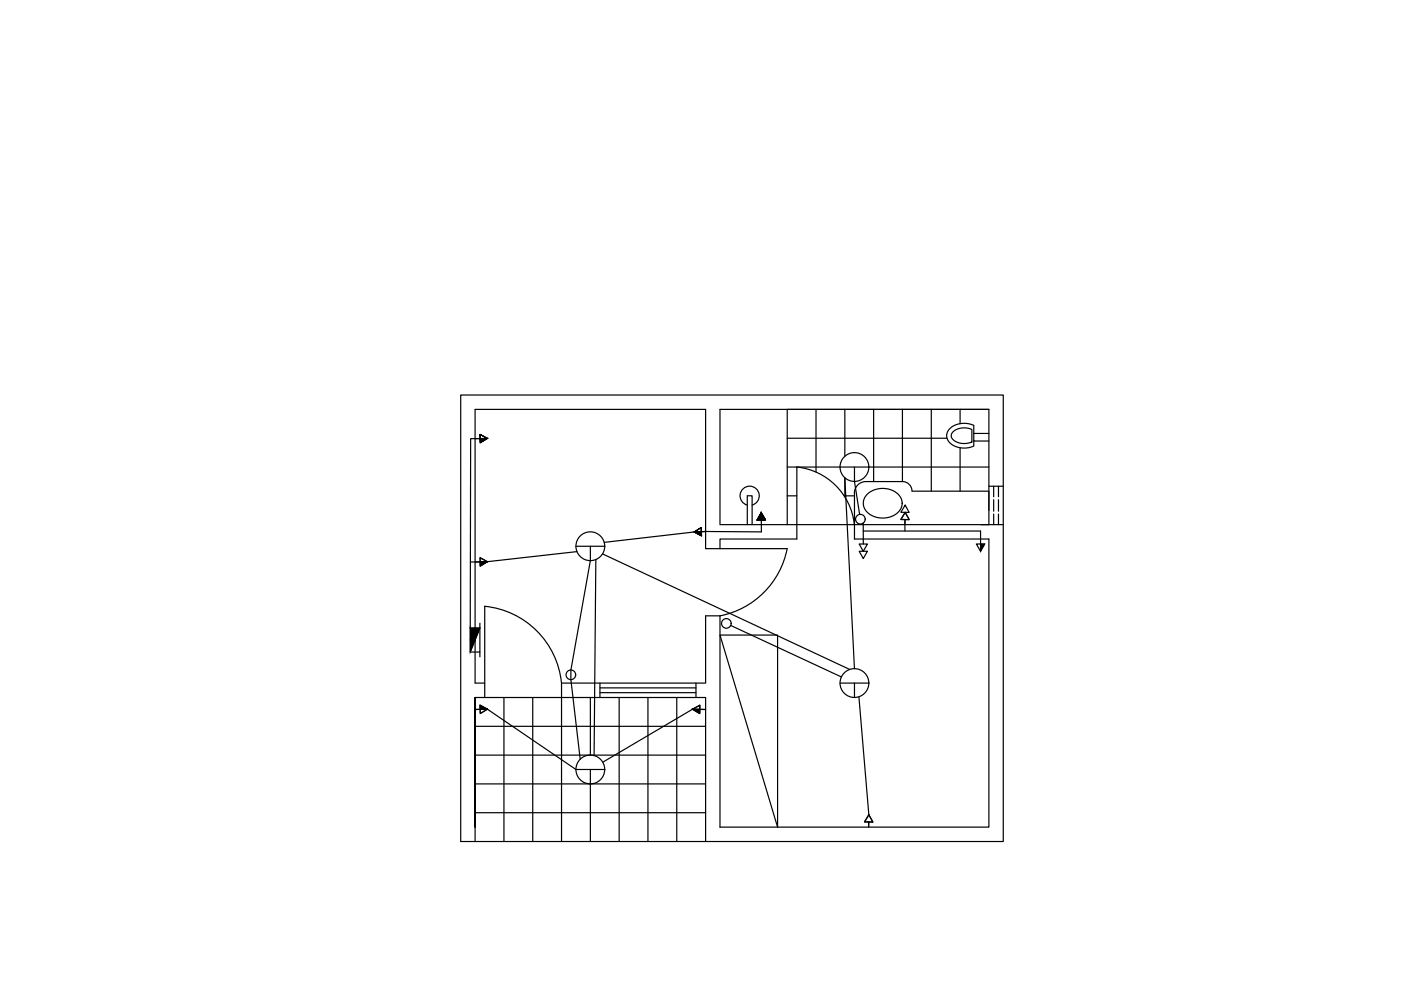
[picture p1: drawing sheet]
<svg xmlns="http://www.w3.org/2000/svg" width="297mm" height="210mm" viewBox="0 0 297 210" stroke-linecap="round" stroke-linejoin="round" font-family="sans-serif">
<!-- layer: 0 -->
<g fill="none" stroke="#000" stroke-width=".25">
<path d="M97.7 83.8h115v94.6h-115zM100.7 93h-.9l-.1 40.2M101.8 93h-1.1M103.3 92.9l-1.5-.8v1.8l1.5-1-1.5 1v-1.8l1.5 .8-2.6 .1M152.7 86.8h57v24.4h-57zM166.9 99h42.8M166.9 92.9h33.9M173 86.8v13.3M179.1 86.8v9.9M181.2 99v3.1l1.1 7M185.2 86.8v15.3M191.3 86.8v15.3"/>
<path d="M197.4 86.8v17.3M202 91.6l.8-.5 .9-.3 1.3-.1 1.1 .4v2.6l-1 .3h-.9l-1.5-.4-.6-.4-.4-.5v-.7zM203.6 86.8v3M203.6 94.9v9.2M206.5 93.5v1.1a4.3 4.3 0 0 1-5.7-1.5 2.55 2.55 0 0 1 2.3-3.2 5 5 0 0 1 3.4 .3v3.3h3.2M206.5 91.9h3.2M209.7 86.8h-42.8v24.4M101.8 118.2l1.5 .9-1.5 .9zM103.3 119.1l-3.6 .1M122.1 115.8h6.1M122.3 117l-19 2.1M125.2 115.8v3.1l-4.2 23.2v2l2 16.9"/>
<path d="M126.3 118.6l-.3 41.6M127.7 117.4l52.5 24.5M149.6 112.7l-2.4 .1 1.5 .8v-1.7l-1.5 .9 1.5-.9v1.7l-1.5-.8-19.1 2.2M149.6 112.7h-.9M152.7 116.3h14.2a18.1 18.1 0 0 1-14.3 14.3M158.4 107.1a2.04 2.04 0 0 1-1.1-3.1 2.04 2.04 0 0 1 3.3 0 2.04 2.04 0 0 1-1.1 3.1M158.4 111.2v-6.1h1.1v6.1M161.4 108.7l-.9 1.5h1.8l-.9-1.5-.9 1.5h1.8l-.9-1.5v4.1l-11.8-.1M166.9 105.1h2M179 105.1h2.2M179.1 105.3v-4l2.1 40.5M181.1 111.2a13.7 13.7 0 0 0-12.2-12.2v15.3h-16.2v2h-3.1v-29.5h-48.9v58h2.1"/>
<path d="M182.2 115.3h1.7l-.9 1.6zM182.2 116.9h1.7l-.9 1.5zM183 110.9v4.4M183 112.6h24.9v4.3l.9-1.6h-1.8l.9 1.6M183.9 104.8a4.8 4.8 0 0 1 7.1 .7 2.96 2.96 0 0 1-2.3 4.1 4.5 4.5 0 0 1-5.5-2.1 2.59 2.59 0 0 1 .7-2.7zM191.3 102.1a2.06 2.06 0 0 1 2.1 2h16.3v4.1M191.3 102.1h-7.7a2.42 2.42 0 0 0-2.4 2.4v9.8h28.5v61.1h-57v-44.8M191.9 110.2v2.4M191.9 108.6l.9 1.6-1.8-.1zM191.9 107.1l.9 1.5h-1.8zM208 111.2h4.7M209.7 103.1h3"/>
<path d="M210.7 103.1v2.2M210.7 105.9v2.5M210.7 109v2.2M211.7 103.1v2.2M211.7 105.9v2.5M211.7 109v2.2M99.7 133.2h2v5h-2zM101.7 132.1v1.1l-2 5M101.7 138.2v1.1M152.7 130.6h-3.1v14.2h-30.5M152.7 134.6h12.2v40.8zM154.9 132.6l23.5 10.9"/>
<path d="M100.7 147.9h48.9v30.5M100.7 154h48.9M101.8 149.5l1.5 .9-1.5 .9zM103.3 150.4l-1.5 .9v-1.8l1.5 .9h-2.6M103.3 150.4l18.8 12.7h6.1M106.8 147.9v30.5M113 147.9v30.5M119 144.8a18.1 18.1 0 0 0-16.2-16.3v19.4M119.1 144.8v33.6M125.2 147.9v12.2M127.2 144.8v3.1M127.2 145.8h20.4"/>
<path d="M127.2 146.9h20.4M131.3 147.9v30.5M137.4 147.9v30.5M143.5 147.9v30.5M146.8 150.4l1.6-.9-.1 1.8zM146.8 150.4l1.5 .9 .1-1.8-1.6 .9h1.6M146.8 150.4l-19 11.2M147.6 144.8v3.1M148.4 150.4h1M148.4 150.4h1.2M178.1 144.8h6.1M181.2 144.8v3.1"/>
<path d="M182.1 147.7l2.1 25M100.7 175.4v-27.5v30.5M100.7 160.1h48.9M100.7 166.2h48.9M100.7 172.3h48.9M125.2 163.1v15.3M184.2 174.3v1M184.2 172.7l.9 1.6h-1.8z"/>
<circle cx="181.2" cy="99" r="3.1"/>
<circle cx="125.2" cy="115.8" r="3.1"/>
<circle cx="182.4" cy="110.1" r="1.02"/>
<circle cx="154" cy="132.2" r="1.02"/>
<circle cx="121" cy="143.1" r="1.02"/>
<circle cx="181.2" cy="144.8" r="3.1"/>
<circle cx="125.2" cy="163.1" r="3.1"/>
</g>
<g fill="#000" stroke="#000" stroke-width=".21">
<path d="M160.5 110.2h.9zM161.4 110.2h.9zM207.9 115.3h.9l-.9 1.6zM99.7 133.2h1v2.5zM100.7 133.2h1l-1 2.5z"/>
<path d="M101.8 93l1.5-.1zM101.8 93v.9l1.5-.9z"/>
<path d="M101.8 119.1h1.5zM101.8 119.1v.9l1.5-.9z"/>
<path d="M147.2 112.8l1.5-.1zM147.2 112.8l1.5 .8v-.8z"/>
<path d="M160.5 110.2h.9zM160.5 110.2h.9z"/>
<path d="M161.4 108.7v1.5h.9zM161.4 108.7v1.5h-.9z"/>
<path d="M99.7 133.2v2.5h1zM99.7 135.7h1l-1 2.5z"/>
<path d="M101.8 149.5l1.5 .9h-1.5zM101.8 150.4h1.5z"/>
<path d="M146.8 150.4h1.6zM146.9 150.4l1.4 .9 .1-.9z"/>
</g>
</svg>
